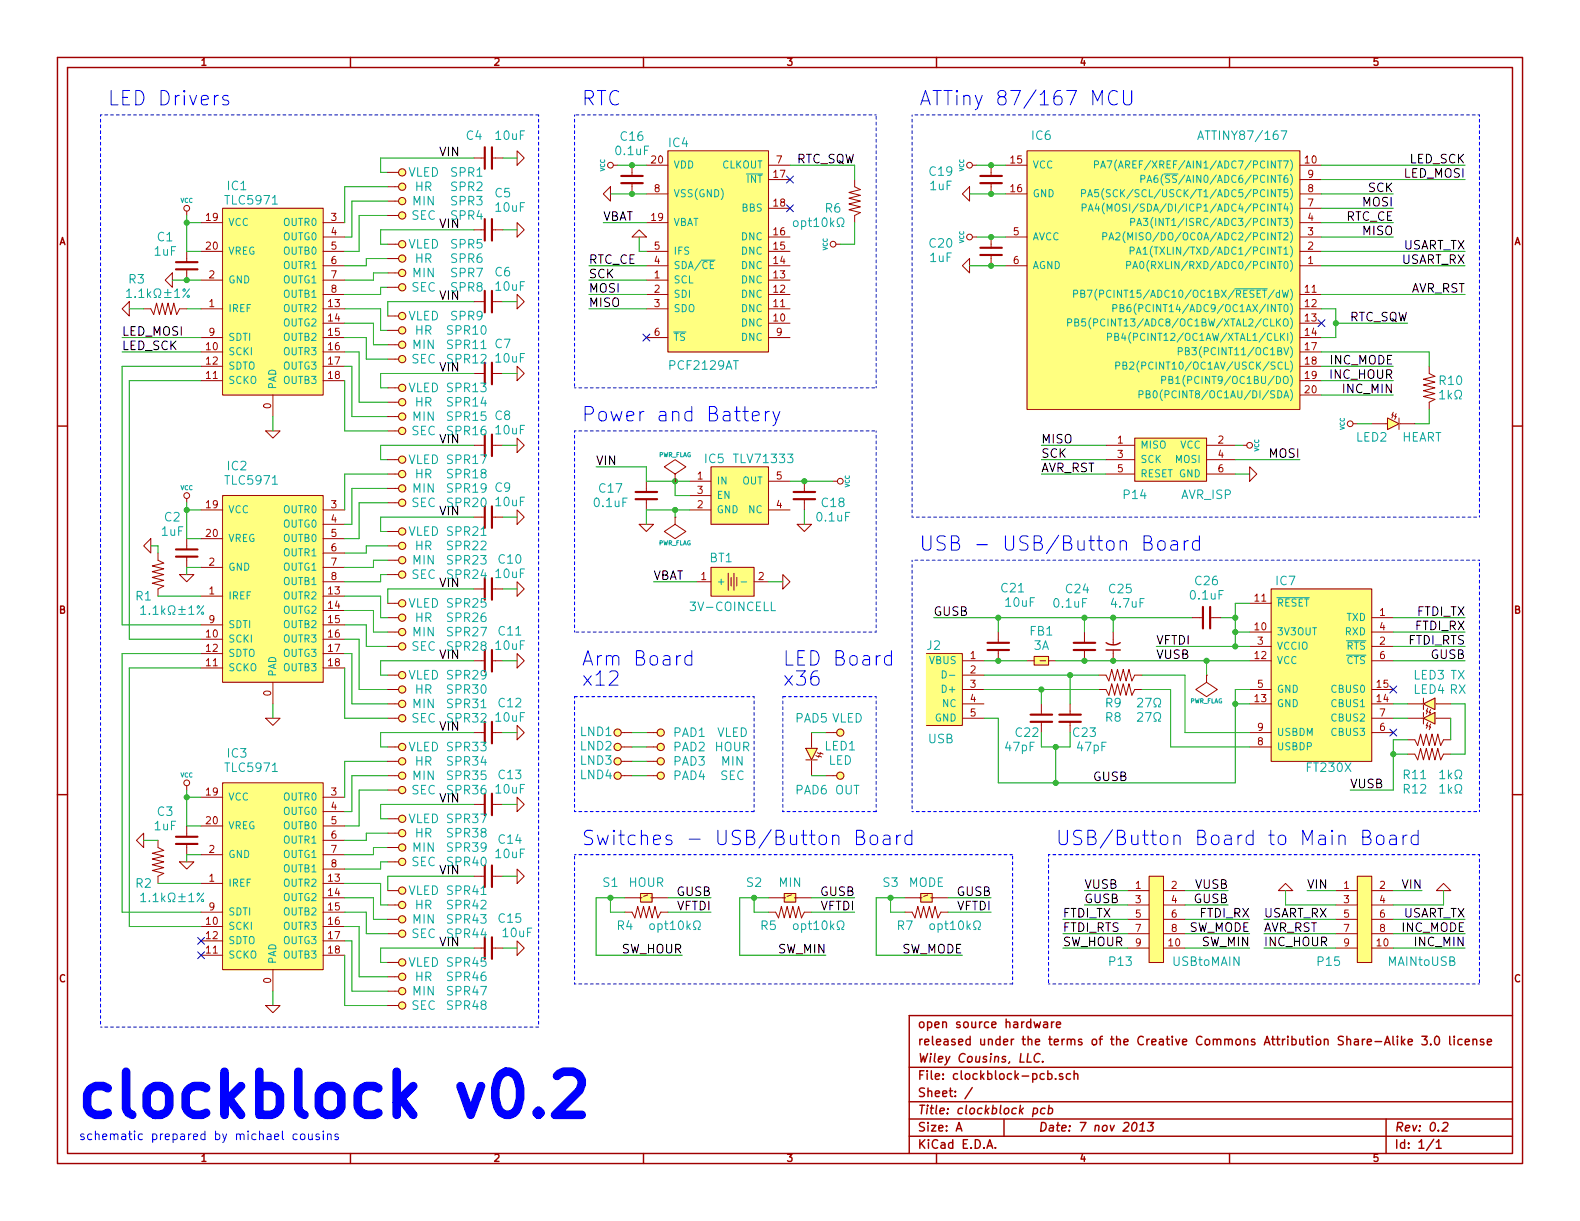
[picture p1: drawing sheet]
<svg xmlns="http://www.w3.org/2000/svg" width="279mm" height="216mm" viewBox="0 0 279 216" stroke-linecap="round" stroke-linejoin="round" font-family="sans-serif">
<defs><g id="words">
<text font-size="10.6" fill="#00f" x="14" y="197.9">clockblock v0.2</text>
<g font-size="3.5" fill="#00f">
<text x="19" y="18.8">LED Drivers</text>
<text x="102.9" y="18.8">RTC</text>
<text x="162.6" y="18.8">ATTiny 87/167 MCU</text>
<text x="102.9" y="74.7">Power and Battery</text>
<text x="162.6" y="97.5">USB - USB/Button Board</text>
<text x="102.9" y="117.9">Arm Board</text>
<text x="138.4" y="117.9">LED Board</text>
<text x="102.9" y="121.4">x12</text>
<text x="138.4" y="121.4">x36</text>
<text x="102.9" y="149.6">Switches - USB/Button Board</text>
<text x="186.7" y="149.6">USB/Button Board to Main Board</text>
</g>
<g font-size="2.1">
<text x="77.7" y="27.7">VIN</text>
<text x="140.5" y="29">RTC_SQW</text>
<text x="249.2" y="29">LED_SCK</text>
<text x="241.9" y="34">SCK</text>
<text x="248.2" y="31.5">LED_MOSI</text>
<text x="77.7" y="40.4">VIN</text>
<text x="106.7" y="39.1">VBAT</text>
<text x="237.9" y="39.1">RTC_CE</text>
<text x="240.9" y="41.7">MISO</text>
<text x="240.9" y="36.6">MOSI</text>
<text x="104.1" y="46.7">RTC_CE</text>
<text x="247.6" y="46.7">USART_RX</text>
<text x="247.9" y="44.2">USART_TX</text>
<text x="77.7" y="53.1">VIN</text>
<text x="104.1" y="51.8">MOSI</text>
<text x="104.1" y="49.3">SCK</text>
<text x="249.2" y="51.8">AVR_RST</text>
<text x="21.6" y="59.4">LED_MOSI</text>
<text x="104.1" y="54.4">MISO</text>
<text x="238.3" y="56.9">RTC_SQW</text>
<text x="21.6" y="62">LED_SCK</text>
<text x="77.7" y="65.8">VIN</text>
<text x="235.2" y="64.5">INC_MODE</text>
<text x="235.3" y="67.1">INC_HOUR</text>
<text x="237.6" y="69.6">INC_MIN</text>
<text x="77.7" y="78.5">VIN</text>
<text x="105.4" y="82.3">VIN</text>
<text x="184.1" y="78.5">MISO</text>
<text x="184.1" y="81">SCK</text>
<text x="184.1" y="83.6">AVR_RST</text>
<text x="224.4" y="81">MOSI</text>
<text x="77.7" y="91.2">VIN</text>
<text x="77.7" y="103.9">VIN</text>
<text x="115.6" y="102.6">VBAT</text>
<text x="165.1" y="109">GUSB</text>
<text x="250.2" y="111.5">FTDI_RX</text>
<text x="250.5" y="109">FTDI_TX</text>
<text x="77.7" y="116.6">VIN</text>
<text x="204.5" y="116.6">VUSB</text>
<text x="204.5" y="114">VFTDI</text>
<text x="248.9" y="114">FTDI_RTS</text>
<text x="253" y="116.6">GUSB</text>
<text x="77.7" y="129.3">VIN</text>
<text x="77.7" y="142">VIN</text>
<text x="193.3" y="138.2">GUSB</text>
<text x="238.8" y="139.4">VUSB</text>
<text x="77.7" y="154.7">VIN</text>
<text x="119.6" y="161">VFTDI</text>
<text x="119.6" y="158.5">GUSB</text>
<text x="145" y="161">VFTDI</text>
<text x="145" y="158.5">GUSB</text>
<text x="169.1" y="161">VFTDI</text>
<text x="169.1" y="158.5">GUSB</text>
<text x="191.8" y="157.2">VUSB</text>
<text x="191.8" y="159.8">GUSB</text>
<text x="211" y="159.8">GUSB</text>
<text x="211.3" y="157.2">VUSB</text>
<text x="231.1" y="157.2">VIN</text>
<text x="247.9" y="157.2">VIN</text>
<text x="77.7" y="167.4">VIN</text>
<text x="188" y="162.3">FTDI_TX</text>
<text x="188" y="164.8">FTDI_RTS</text>
<text x="188" y="167.4">SW_HOUR</text>
<text x="210" y="164.8">SW_MODE</text>
<text x="212.1" y="162.3">FTDI_RX</text>
<text x="212.5" y="167.4">SW_MIN</text>
<text x="223.5" y="162.3">USART_RX</text>
<text x="223.5" y="164.8">AVR_RST</text>
<text x="223.5" y="167.4">INC_HOUR</text>
<text x="247.9" y="164.8">INC_MODE</text>
<text x="247.9" y="162.3">USART_TX</text>
<text x="250.3" y="167.4">INC_MIN</text>
<text x="109.8" y="168.7">SW_HOUR</text>
<text x="137.6" y="168.7">SW_MIN</text>
<text x="159.2" y="168.7">SW_MODE</text>
</g>
<g font-size="2.1" fill="#00a0a0">
<text x="82.5" y="24.8">C4</text>
<text x="87.7" y="24.8">10uF</text>
<text x="109" y="27.5">0.1uF</text>
<text x="109.8" y="25">C16</text>
<text x="118.3" y="26.1">IC4</text>
<text x="182.5" y="24.8">IC6</text>
<text x="212.6" y="24.8">ATTINY87/167</text>
<text x="40.3" y="33.7">IC1</text>
<text x="72.1" y="31.3">VLED</text>
<text x="73.4" y="33.9">HR</text>
<text x="79.8" y="31.3">SPR1</text>
<text x="79.8" y="33.9">SPR2</text>
<text x="87.6" y="35">C5</text>
<text x="164.4" y="31.2">C19</text>
<text x="164.5" y="33.7">1uF</text>
<text x="40" y="36.2">TLC5971</text>
<text x="72.7" y="38.9">SEC</text>
<text x="73" y="36.4">MIN</text>
<text x="79.8" y="36.4">SPR3</text>
<text x="79.8" y="38.9">SPR4</text>
<text x="87.7" y="37.5">10uF</text>
<text x="141.4" y="40.2">opt10k</text>
<text x="145.9" y="37.7">R6</text>
<text x="27.3" y="45.3">1uF</text>
<text x="27.8" y="42.7">C1</text>
<text x="72.1" y="44">VLED</text>
<text x="73.4" y="46.6">HR</text>
<text x="79.8" y="44">SPR5</text>
<text x="79.8" y="46.6">SPR6</text>
<text x="164.4" y="43.9">C20</text>
<text x="164.5" y="46.4">1uF</text>
<text x="22.8" y="50.2">R3</text>
<text x="23.7" y="52.8">1.1k±1%</text>
<text x="72.7" y="51.6">SEC</text>
<text x="73" y="49.1">MIN</text>
<text x="79.8" y="49.1">SPR7</text>
<text x="79.8" y="51.6">SPR8</text>
<text x="87.6" y="48.9">C6</text>
<text x="87.7" y="51.5">10uF</text>
<text x="72.1" y="56.7">VLED</text>
<text x="73.4" y="59.3">HR</text>
<text x="79.2" y="59.3">SPR10</text>
<text x="79.8" y="56.7">SPR9</text>
<text x="72.7" y="64.3">SEC</text>
<text x="73" y="61.8">MIN</text>
<text x="79.2" y="61.8">SPR11</text>
<text x="79.2" y="64.3">SPR12</text>
<text x="87.6" y="61.6">C7</text>
<text x="87.7" y="64.2">10uF</text>
<text x="118.5" y="65.5">PCF2129AT</text>
<text x="72.1" y="69.4">VLED</text>
<text x="73.4" y="72">HR</text>
<text x="79.2" y="69.4">SPR13</text>
<text x="79.2" y="72">SPR14</text>
<text x="254.6" y="68.1">R10</text>
<text x="255.3" y="70.7">1k</text>
<text x="72.7" y="77">SEC</text>
<text x="73" y="74.5">MIN</text>
<text x="79.2" y="74.5">SPR15</text>
<text x="79.2" y="77">SPR16</text>
<text x="87.6" y="74.3">C8</text>
<text x="87.7" y="76.9">10uF</text>
<text x="40.3" y="83.2">IC2</text>
<text x="72.1" y="82.1">VLED</text>
<text x="79.2" y="82.1">SPR17</text>
<text x="124.7" y="82">IC5</text>
<text x="130" y="82">TLV71333</text>
<text x="239.9" y="78.2">LED2</text>
<text x="247.8" y="78.2">HEART</text>
<text x="40" y="85.8">TLC5971</text>
<text x="72.7" y="89.7">SEC</text>
<text x="73" y="87.2">MIN</text>
<text x="73.4" y="84.7">HR</text>
<text x="79.2" y="84.7">SPR18</text>
<text x="79.2" y="87.2">SPR19</text>
<text x="79.2" y="89.7">SPR20</text>
<text x="87.6" y="87">C9</text>
<text x="87.7" y="89.6">10uF</text>
<text x="105.2" y="89.7">0.1uF</text>
<text x="106" y="87.2">C17</text>
<text x="145.4" y="89.7">C18</text>
<text x="198.8" y="88.3">P14</text>
<text x="208.8" y="88.3">AVR_ISP</text>
<text x="28.6" y="94.8">1uF</text>
<text x="29.1" y="92.3">C2</text>
<text x="72.1" y="94.8">VLED</text>
<text x="79.2" y="94.8">SPR21</text>
<text x="144.6" y="92.3">0.1uF</text>
<text x="73" y="99.9">MIN</text>
<text x="73.4" y="97.4">HR</text>
<text x="79.2" y="97.4">SPR22</text>
<text x="79.2" y="99.9">SPR23</text>
<text x="88.2" y="99.7">C10</text>
<text x="125.5" y="99.5">BT1</text>
<text x="24" y="106.2">R1</text>
<text x="72.1" y="107.5">VLED</text>
<text x="72.7" y="102.4">SEC</text>
<text x="79.2" y="102.4">SPR24</text>
<text x="79.2" y="107.5">SPR25</text>
<text x="87.7" y="102.3">10uF</text>
<text x="177.1" y="104.8">C21</text>
<text x="177.9" y="107.4">10uF</text>
<text x="186.5" y="107.5">0.1uF</text>
<text x="188.6" y="105">C24</text>
<text x="196.2" y="105">C25</text>
<text x="196.6" y="107.5">4.7uF</text>
<text x="210.6" y="106.1">0.1uF</text>
<text x="211.4" y="103.6">C26</text>
<text x="225.7" y="103.6">IC7</text>
<text x="26.2" y="108.8">1.1k±1%</text>
<text x="73" y="112.6">MIN</text>
<text x="73.4" y="110.1">HR</text>
<text x="79.2" y="110.1">SPR26</text>
<text x="79.2" y="112.6">SPR27</text>
<text x="88.2" y="112.4">C11</text>
<text x="122.5" y="108.1">3V-COINCELL</text>
<text x="182.1" y="112.4">FB1</text>
<text x="72.7" y="115.1">SEC</text>
<text x="79.2" y="115.1">SPR28</text>
<text x="87.7" y="115">10uF</text>
<text x="163.9" y="115">J2</text>
<text x="182.8" y="115">3A</text>
<text x="72.1" y="120.2">VLED</text>
<text x="73" y="125.3">MIN</text>
<text x="73.4" y="122.8">HR</text>
<text x="79.2" y="120.2">SPR29</text>
<text x="79.2" y="122.8">SPR30</text>
<text x="79.2" y="125.3">SPR31</text>
<text x="88.2" y="125.1">C12</text>
<text x="195.5" y="125.1">R9</text>
<text x="250" y="120.2">LED3 TX</text>
<text x="250" y="122.8">LED4 RX</text>
<text x="72.7" y="127.8">SEC</text>
<text x="79.2" y="127.8">SPR32</text>
<text x="87.7" y="127.7">10uF</text>
<text x="102.6" y="130.2">LND1</text>
<text x="119.1" y="130.4">PAD1</text>
<text x="126.7" y="130.4">VLED</text>
<text x="140.7" y="127.8">PAD5 VLED</text>
<text x="164.1" y="131.5">USB</text>
<text x="179.7" y="130.4">C22</text>
<text x="189.8" y="130.4">C23</text>
<text x="195.5" y="127.7">R8</text>
<text x="40" y="136.6">TLC5971</text>
<text x="40.3" y="134">IC3</text>
<text x="72.1" y="132.9">VLED</text>
<text x="73" y="138">MIN</text>
<text x="73.4" y="135.5">HR</text>
<text x="79.2" y="132.9">SPR33</text>
<text x="79.2" y="135.5">SPR34</text>
<text x="79.2" y="138">SPR35</text>
<text x="88.2" y="137.8">C13</text>
<text x="102.6" y="132.8">LND2</text>
<text x="102.6" y="135.3">LND3</text>
<text x="102.6" y="137.8">LND4</text>
<text x="119.1" y="132.9">PAD2</text>
<text x="119.1" y="135.5">PAD3</text>
<text x="119.1" y="138">PAD4</text>
<text x="126.4" y="132.9">HOUR</text>
<text x="127.3" y="138">SEC</text>
<text x="127.6" y="135.5">MIN</text>
<text x="145.9" y="132.8">LED1</text>
<text x="146.5" y="135.3">LED</text>
<text x="177.9" y="132.9">47pF</text>
<text x="190.6" y="132.9">47pF</text>
<text x="231.2" y="136.6">FT230X</text>
<text x="248.3" y="137.8">R11</text>
<text x="255.4" y="137.8">1k</text>
<text x="72.7" y="140.5">SEC</text>
<text x="79.2" y="140.5">SPR36</text>
<text x="87.7" y="140.4">10uF</text>
<text x="140.7" y="140.5">PAD6 OUT</text>
<text x="248.3" y="140.4">R12</text>
<text x="255.4" y="140.4">1k</text>
<text x="27.3" y="146.9">1uF</text>
<text x="27.8" y="144.3">C3</text>
<text x="72.1" y="145.6">VLED</text>
<text x="73.4" y="148.2">HR</text>
<text x="79.2" y="145.6">SPR37</text>
<text x="79.2" y="148.2">SPR38</text>
<text x="88.2" y="149.3">C14</text>
<text x="72.7" y="153.2">SEC</text>
<text x="73" y="150.7">MIN</text>
<text x="79.2" y="150.7">SPR39</text>
<text x="79.2" y="153.2">SPR40</text>
<text x="87.7" y="151.8">10uF</text>
<text x="24" y="157">R2</text>
<text x="26.2" y="159.6">1.1k±1%</text>
<text x="72.1" y="158.3">VLED</text>
<text x="73.4" y="160.9">HR</text>
<text x="79.2" y="158.3">SPR41</text>
<text x="79.2" y="160.9">SPR42</text>
<text x="106.7" y="156.9">S1</text>
<text x="111.2" y="156.9">HOUR</text>
<text x="132.1" y="156.9">S2</text>
<text x="137.8" y="156.9">MIN</text>
<text x="156.2" y="156.9">S3</text>
<text x="160.7" y="156.9">MODE</text>
<text x="72.7" y="165.9">SEC</text>
<text x="73" y="163.4">MIN</text>
<text x="79.2" y="163.4">SPR43</text>
<text x="79.2" y="165.9">SPR44</text>
<text x="88.2" y="163.2">C15</text>
<text x="89" y="165.8">10uF</text>
<text x="109.1" y="164.5">R4</text>
<text x="116" y="164.5">opt10k</text>
<text x="134.5" y="164.5">R5</text>
<text x="141.4" y="164.5">opt10k</text>
<text x="158.7" y="164.5">R7</text>
<text x="165.5" y="164.5">opt10k</text>
<text x="72.1" y="171">VLED</text>
<text x="73.4" y="173.6">HR</text>
<text x="79.2" y="171">SPR45</text>
<text x="79.2" y="173.6">SPR46</text>
<text x="196.2" y="170.9">P13</text>
<text x="207.4" y="170.9">USBtoMAIN</text>
<text x="233.1" y="170.9">P15</text>
<text x="245.5" y="170.9">MAINtoUSB</text>
<text x="72.7" y="178.6">SEC</text>
<text x="73" y="176.1">MIN</text>
<text x="79.2" y="176.1">SPR47</text>
<text x="79.2" y="178.6">SPR48</text>
</g>
<g font-size="2.1" fill="#a00000">
<text x="162.3" y="184.9">released under the terms of the Creative Commons Attribution Share-Alike 3.0 license</text>
<text x="162.3" y="181.9">open source hardware</text>
<text x="162.3" y="191">File: clockblock-pcb.sch</text>
<text x="162.3" y="188">Wiley Cousins, LLC.</text>
<text x="162.3" y="197.1">Title: clockblock pcb</text>
<text x="162.3" y="194.1">Sheet: /</text>
<text x="162.3" y="203.2">KiCad E.D.A.</text>
<text x="162.3" y="200.2">Size: A</text>
<text x="183.6" y="200.2">Date: 7 nov 2013</text>
<text x="246.6" y="200.2">Rev: 0.2</text>
<text x="246.6" y="203.2">Id: 1/1</text>
</g>
<text font-size="2.1" fill="#00f" x="14" y="201.7">schematic prepared by michael cousins</text>
<g font-size="1.8" fill="#a00000">
<text x="35.6" y="11.7">1</text>
<text x="87.4" y="11.7">2</text>
<text x="139.2" y="11.7">3</text>
<text x="191" y="11.7">4</text>
<text x="242.8" y="11.7">5</text>
<text x="115.2" y="29">20</text>
<text x="137.3" y="29">7</text>
<text x="178.7" y="29">15</text>
<text x="230.8" y="29">10</text>
<text x="115.7" y="34">8</text>
<text x="136.8" y="31.5">17</text>
<text x="178.7" y="34">16</text>
<text x="231.3" y="34">8</text>
<text x="231.3" y="31.5">9</text>
<text x="36.5" y="39.1">19</text>
<text x="58.6" y="39.1">3</text>
<text x="58.6" y="41.7">4</text>
<text x="115.2" y="39.1">19</text>
<text x="136.8" y="41.7">16</text>
<text x="136.8" y="36.6">18</text>
<text x="179.2" y="41.7">5</text>
<text x="231.3" y="41.7">3</text>
<text x="231.3" y="39.1">4</text>
<text x="231.3" y="36.6">7</text>
<text x="10.4" y="43.4">A</text>
<text x="36.5" y="44.2">20</text>
<text x="58.6" y="44.2">5</text>
<text x="58.6" y="46.7">6</text>
<text x="115.7" y="46.7">4</text>
<text x="115.7" y="44.2">5</text>
<text x="136.8" y="46.7">14</text>
<text x="136.8" y="44.2">15</text>
<text x="179.2" y="46.7">6</text>
<text x="231.3" y="46.7">1</text>
<text x="231.3" y="44.2">2</text>
<text x="267.7" y="43.4">A</text>
<text x="37" y="49.3">2</text>
<text x="58.6" y="49.3">7</text>
<text x="58.6" y="51.8">8</text>
<text x="115.7" y="49.3">1</text>
<text x="115.7" y="51.8">2</text>
<text x="136.8" y="51.8">12</text>
<text x="136.8" y="49.3">13</text>
<text x="230.8" y="51.8">11</text>
<text x="37" y="54.4">1</text>
<text x="37" y="59.4">9</text>
<text x="58.1" y="54.4">13</text>
<text x="58.1" y="56.9">14</text>
<text x="58.1" y="59.4">15</text>
<text x="115.7" y="54.4">3</text>
<text x="115.7" y="59.4">6</text>
<text x="136.8" y="56.9">10</text>
<text x="136.8" y="54.4">11</text>
<text x="137.3" y="59.4">9</text>
<text x="230.8" y="54.4">12</text>
<text x="230.8" y="56.9">13</text>
<text x="230.8" y="59.4">14</text>
<text x="36.5" y="62">10</text>
<text x="36.5" y="64.5">12</text>
<text x="58.1" y="62">16</text>
<text x="58.1" y="64.5">17</text>
<text x="230.8" y="62">17</text>
<text x="230.8" y="64.5">18</text>
<text x="36.5" y="67.1">11</text>
<text x="58.1" y="67.1">18</text>
<text x="230.8" y="69.6">20</text>
<text x="230.8" y="67.1">19</text>
<text x="48" y="72.2" transform="rotate(-90 48 72.2)">0</text>
<text x="197.6" y="78.5">1</text>
<text x="197.6" y="81">3</text>
<text x="197.6" y="83.6">5</text>
<text x="215.4" y="78.5">2</text>
<text x="215.4" y="81">4</text>
<text x="215.4" y="83.6">6</text>
<text x="36.5" y="89.9">19</text>
<text x="58.6" y="89.9">3</text>
<text x="123.3" y="84.8">1</text>
<text x="123.3" y="89.9">2</text>
<text x="123.3" y="87.4">3</text>
<text x="137.3" y="89.9">4</text>
<text x="137.3" y="84.8">5</text>
<text x="36.5" y="95">20</text>
<text x="58.6" y="92.5">4</text>
<text x="58.6" y="95">5</text>
<text x="37" y="100.1">2</text>
<text x="58.6" y="97.5">6</text>
<text x="58.6" y="100.1">7</text>
<text x="37" y="105.2">1</text>
<text x="58.1" y="105.2">13</text>
<text x="58.1" y="107.7">14</text>
<text x="58.6" y="102.6">8</text>
<text x="124" y="102.6">1</text>
<text x="134.1" y="102.6">2</text>
<text x="221.9" y="106.4">11</text>
<text x="10.4" y="108.6">B</text>
<text x="36.5" y="112.8">10</text>
<text x="37" y="110.2">9</text>
<text x="58.1" y="110.2">15</text>
<text x="58.1" y="112.8">16</text>
<text x="221.9" y="111.5">10</text>
<text x="244" y="109">1</text>
<text x="244" y="111.5">4</text>
<text x="267.7" y="108.6">B</text>
<text x="36.5" y="117.9">11</text>
<text x="36.5" y="115.3">12</text>
<text x="58.1" y="115.3">17</text>
<text x="58.1" y="117.9">18</text>
<text x="171.6" y="116.6">1</text>
<text x="171.6" y="119.1">2</text>
<text x="221.9" y="116.6">12</text>
<text x="222.4" y="114">3</text>
<text x="244" y="114">2</text>
<text x="244" y="116.6">6</text>
<text x="48" y="123" transform="rotate(-90 48 123)">0</text>
<text x="171.6" y="121.7">3</text>
<text x="171.6" y="124.2">4</text>
<text x="221.9" y="124.2">13</text>
<text x="222.4" y="121.7">5</text>
<text x="243.5" y="124.2">14</text>
<text x="243.5" y="121.7">15</text>
<text x="171.6" y="126.7">5</text>
<text x="222.4" y="131.8">8</text>
<text x="222.4" y="129.3">9</text>
<text x="244" y="129.3">6</text>
<text x="244" y="126.7">7</text>
<text x="36.5" y="140.7">19</text>
<text x="58.6" y="140.7">3</text>
<text x="58.6" y="143.3">4</text>
<text x="36.5" y="145.8">20</text>
<text x="58.6" y="145.8">5</text>
<text x="58.6" y="148.3">6</text>
<text x="37" y="156">1</text>
<text x="37" y="150.9">2</text>
<text x="58.1" y="156">13</text>
<text x="58.6" y="150.9">7</text>
<text x="58.6" y="153.4">8</text>
<text x="37" y="161">9</text>
<text x="58.1" y="158.5">14</text>
<text x="58.1" y="161">15</text>
<text x="200.8" y="157.2">1</text>
<text x="200.8" y="159.8">3</text>
<text x="207.2" y="157.2">2</text>
<text x="207.2" y="159.8">4</text>
<text x="237.6" y="157.2">1</text>
<text x="237.6" y="159.8">3</text>
<text x="244" y="157.2">2</text>
<text x="244" y="159.8">4</text>
<text x="36.5" y="163.6">10</text>
<text x="36.5" y="166.1">12</text>
<text x="58.1" y="163.6">16</text>
<text x="58.1" y="166.1">17</text>
<text x="200.8" y="162.3">5</text>
<text x="200.8" y="164.8">7</text>
<text x="200.8" y="167.4">9</text>
<text x="206.7" y="167.4">10</text>
<text x="207.2" y="162.3">6</text>
<text x="207.2" y="164.8">8</text>
<text x="237.6" y="162.3">5</text>
<text x="237.6" y="164.8">7</text>
<text x="237.6" y="167.4">9</text>
<text x="243.5" y="167.4">10</text>
<text x="244" y="162.3">6</text>
<text x="244" y="164.8">8</text>
<text x="10.4" y="173.7">C</text>
<text x="36.5" y="168.7">11</text>
<text x="48" y="173.8" transform="rotate(-90 48 173.8)">0</text>
<text x="58.1" y="168.7">18</text>
<text x="267.7" y="173.7">C</text>
<text x="35.6" y="205.5">1</text>
<text x="87.4" y="205.5">2</text>
<text x="139.2" y="205.5">3</text>
<text x="191" y="205.5">4</text>
<text x="242.8" y="205.5">5</text>
</g>
<g font-size="1.8" fill="#00a0a0">
<text x="119.1" y="29.8">VDD</text>
<text x="127.5" y="29.8">CLKOUT</text>
<text x="182.6" y="29.8">VCC</text>
<text x="197.6" y="29.8">PA7(AREF/XREF/AIN1/ADC7/PCINT7)</text>
<text x="119.1" y="34.9">VSS(GND)</text>
<text x="132" y="32.4">INT</text>
<text x="182.6" y="34.9">GND</text>
<text x="196.3" y="34.9">PA5(SCK/SCL/USCK/T1/ADC5/PCINT5)</text>
<text x="205.3" y="32.4">PA6(SS/AIN0/ADC6/PCINT6)</text>
<text x="40.4" y="40">VCC</text>
<text x="50.1" y="40">OUTR0</text>
<text x="119.1" y="40">VBAT</text>
<text x="131.1" y="37.5">BBS</text>
<text x="196.7" y="37.5">PA4(MOSI/SDA/DI/ICP1/ADC4/PCINT4)</text>
<text x="203.6" y="40">PA3(INT1/ISRC/ADC3/PCINT3)</text>
<text x="40.4" y="45.1">VREG</text>
<text x="50" y="42.5">OUTG0</text>
<text x="50.1" y="45.1">OUTB0</text>
<text x="50.1" y="47.6">OUTR1</text>
<text x="119.1" y="47.6">SDA/CE</text>
<text x="119.1" y="45.1">IFS</text>
<text x="131" y="47.6">DNC</text>
<text x="131" y="45.1">DNC</text>
<text x="131" y="42.5">DNC</text>
<text x="182.6" y="42.5">AVCC</text>
<text x="182.6" y="47.6">AGND</text>
<text x="199.1" y="42.5">PA2(MISO/DO/OC0A/ADC2/PCINT2)</text>
<text x="202.6" y="47.6">PA0(RXLIN/RXD/ADC0/PCINT0)</text>
<text x="203" y="45.1">PA1(TXLIN/TXD/ADC1/PCINT1)</text>
<text x="40.4" y="50.2">GND</text>
<text x="50" y="50.2">OUTG1</text>
<text x="50.1" y="52.7">OUTB1</text>
<text x="119.1" y="50.2">SCL</text>
<text x="119.1" y="52.7">SDI</text>
<text x="131" y="52.7">DNC</text>
<text x="131" y="50.2">DNC</text>
<text x="194.5" y="52.7">PB7(PCINT15/ADC10/OC1BX/RESET/dW)</text>
<text x="40.4" y="55.2">IREF</text>
<text x="50" y="57.8">OUTG2</text>
<text x="50.1" y="55.2">OUTR2</text>
<text x="119.1" y="55.2">SDO</text>
<text x="131" y="57.8">DNC</text>
<text x="131" y="55.2">DNC</text>
<text x="193" y="57.8">PB5(PCINT13/ADC8/OC1BW/XTAL2/CLKO)</text>
<text x="200.7" y="55.2">PB6(PCINT14/ADC9/OC1AX/INT0)</text>
<text x="40.4" y="60.3">SDTI</text>
<text x="40.4" y="62.9">SCKI</text>
<text x="40.4" y="65.4">SDTO</text>
<text x="50" y="65.4">OUTG3</text>
<text x="50.1" y="60.3">OUTB2</text>
<text x="50.1" y="62.9">OUTR3</text>
<text x="119.1" y="60.3">TS</text>
<text x="131" y="60.3">DNC</text>
<text x="199.2" y="60.3">PB4(PCINT12/OC1AW/XTAL1/CLKI)</text>
<text x="200.8" y="65.4">PB2(PCINT10/OC1AV/USCK/SCL)</text>
<text x="210.4" y="62.9">PB3(PCINT11/OC1BV)</text>
<text x="40.4" y="67.9">SCKO</text>
<text x="48.9" y="68.8" transform="rotate(-90 48.9 68.8)">PAD</text>
<text x="50.1" y="67.9">OUTB3</text>
<text x="204.8" y="70.5">PB0(PCINT8/OC1AU/DI/SDA)</text>
<text x="208.1" y="67.9">PB1(PCINT9/OC1BU/DO)</text>
<text x="201.7" y="79.4">MISO</text>
<text x="201.7" y="81.9">SCK</text>
<text x="207.8" y="81.9">MOSI</text>
<text x="208.6" y="79.4">VCC</text>
<text x="126.7" y="85.7">IN</text>
<text x="126.7" y="88.3">EN</text>
<text x="131.1" y="85.7">OUT</text>
<text x="201.7" y="84.5">RESET GND</text>
<text x="40.4" y="95.9">VREG</text>
<text x="40.4" y="90.8">VCC</text>
<text x="50" y="93.3">OUTG0</text>
<text x="50.1" y="90.8">OUTR0</text>
<text x="50.1" y="95.9">OUTB0</text>
<text x="126.7" y="90.8">GND</text>
<text x="132.3" y="90.8">NC</text>
<text x="40.4" y="101">GND</text>
<text x="50" y="101">OUTG1</text>
<text x="50.1" y="98.4">OUTR1</text>
<text x="40.4" y="106">IREF</text>
<text x="50.1" y="103.5">OUTB1</text>
<text x="50.1" y="106">OUTR2</text>
<text x="126.7" y="103.5">+</text>
<text x="225.8" y="107.3">RESET</text>
<text x="40.4" y="111.1">SDTI</text>
<text x="40.4" y="113.7">SCKI</text>
<text x="50" y="108.6">OUTG2</text>
<text x="50.1" y="111.1">OUTB2</text>
<text x="50.1" y="113.7">OUTR3</text>
<text x="225.8" y="112.4">3V3OUT</text>
<text x="237.8" y="112.4">RXD</text>
<text x="238" y="109.9">TXD</text>
<text x="40.4" y="118.7">SCKO</text>
<text x="40.4" y="116.2">SDTO</text>
<text x="48.9" y="119.6" transform="rotate(-90 48.9 119.6)">PAD</text>
<text x="50" y="116.2">OUTG3</text>
<text x="50.1" y="118.7">OUTB3</text>
<text x="164.3" y="117.5">VBUS</text>
<text x="225.8" y="114.9">VCCIO</text>
<text x="225.8" y="117.5">VCC</text>
<text x="238" y="114.9">RTS</text>
<text x="238" y="117.5">CTS</text>
<text x="166.6" y="125.1">NC</text>
<text x="166.9" y="122.6">D+</text>
<text x="225.8" y="122.6">GND</text>
<text x="225.8" y="125.1">GND</text>
<text x="235.6" y="125.1">CBUS1</text>
<text x="235.6" y="122.6">CBUS0</text>
<text x="165.2" y="127.6">GND</text>
<text x="225.8" y="130.2">USBDM</text>
<text x="235.6" y="130.2">CBUS3</text>
<text x="235.6" y="127.6">CBUS2</text>
<text x="225.8" y="132.7">USBDP</text>
<text x="40.4" y="141.6">VCC</text>
<text x="50.1" y="141.6">OUTR0</text>
<text x="40.4" y="146.7">VREG</text>
<text x="50" y="144.1">OUTG0</text>
<text x="50.1" y="146.7">OUTB0</text>
<text x="50.1" y="149.2">OUTR1</text>
<text x="40.4" y="151.8">GND</text>
<text x="50" y="151.8">OUTG1</text>
<text x="50.1" y="154.3">OUTB1</text>
<text x="40.4" y="156.8">IREF</text>
<text x="40.4" y="161.9">SDTI</text>
<text x="50" y="159.4">OUTG2</text>
<text x="50.1" y="156.8">OUTR2</text>
<text x="50.1" y="161.9">OUTB2</text>
<text x="40.4" y="164.5">SCKI</text>
<text x="40.4" y="167">SDTO</text>
<text x="50" y="167">OUTG3</text>
<text x="50.1" y="164.5">OUTR3</text>
<text x="40.4" y="169.5">SCKO</text>
<text x="48.9" y="170.4" transform="rotate(-90 48.9 170.4)">PAD</text>
<text x="50.1" y="169.5">OUTB3</text>
</g>
<g font-size="1.1" fill="#00a0a0">
<text x="31.9" y="35.9">VCC</text>
<text x="107" y="30.3" transform="rotate(-90 107 30.3)">VCC</text>
<text x="170.5" y="30.3" transform="rotate(-90 170.5 30.3)">VCC</text>
<text x="146.4" y="44.3" transform="rotate(-90 146.4 44.3)">VCC</text>
<text x="170.5" y="43" transform="rotate(-90 170.5 43)">VCC</text>
<text x="237.8" y="76" transform="rotate(-90 237.8 76)">VCC</text>
<text x="116.4" y="80.8">PWR_FLAG</text>
<text x="222.7" y="79.9" transform="rotate(-90 222.7 79.9)">VCC</text>
<text x="31.9" y="86.7">VCC</text>
<text x="150.3" y="86.2" transform="rotate(-90 150.3 86.2)">VCC</text>
<text x="116.4" y="96.4">PWR_FLAG</text>
<text x="210.4" y="124.4">PWR_FLAG</text>
<text x="31.9" y="137.5">VCC</text>
</g>
</g></defs>
<g fill="none" stroke="#a00000" stroke-width=".25">
<path d="M10.2 10.2h259v195.5h-259zM11.9 11.9h255.6v192.1h-255.6zM62 10.2v1.7M113.8 10.2v1.7M165.6 10.2v1.7M217.4 10.2v1.7M10.2 75.3h1.7M267.5 75.3h1.7M195.6 114.9h2.5M195.6 113.6a2.22 2.22 0 0 0 2.5 0M10.2 140.5h1.7M267.5 140.5h1.7"/>
<path d="M267.5 179.6h-106.7v24.4M160.8 188.7h106.7M160.8 194.8h106.7M160.8 197.9h106.7M169.1 200l.5-1.5 .5 1.5M169.2 199.6h.8M171.9 192.3l-1.3 2M177.5 197.9v3M181.8 186.3l-.2 1.5h.7M182.8 196h.6l.1 .2-.1 .5-.3 .3-.4-.1M182.8 195.9l-.2 1.6M183.9 186.4a.73 .73 0 0 0-1 .4 .73 .73 0 0 0 .5 1l.3-.1"/>
<path d="M184.4 187.7v.1M184.6 180.8h.6v.9M184.8 196l-.1-.1a.52 .52 0 0 0-.7 .3v.6l.3 .2 .4-.1M185.2 181.1h-.5a.3 .3 0 0 0-.2 .3 .3 .3 0 0 0 .2 .3l.5-.1M185.3 189.9a.48 .48 0 0 1 .7 .1v.7l-.3 .2-.4-.1M185.4 196l.5-.1 .3 .3-.2 .6-.2 .2-.5-.1M185.5 195.4l-.2 1.6M186 180.7v1M186.4 180.7l-.3 .1-.1 .2M186.7 190.7v.2M186.8 181.2l.8-.1-.1-.3-.5-.1-.2 .2 .1 .7h.6M187.9 189.9l-.3-.1-.3 .3 .1 .2 .5 .1v.4h-.6"/>
<path d="M189.3 189.9a.48 .48 0 0 0-.7 .1v.7l.3 .2 .4-.1M189.9 190l.1-.1a.36 .36 0 0 1 .6 .2v.8M189.9 189.3v1.6M200.4 198.6l.3-.1a.88 .88 0 0 1-.3 1.5l-.2-.3a1.19 1.19 0 0 1 .2-1.1zM201.5 200h.9M201.6 198.9l.5-.4-.1 1.5M203.1 198.5h.9l-.6 .6h.4l.1 .3v.3l-.4 .3-.6-.1M243.2 184.2h1.1M244.8 184.8l.5-1.6 .5 1.6M245 184.3h.7M245.1 197.9v6.1M246.3 183.2v1.4l.3 .2"/>
<path d="M247.1 183.2v.2M247.1 183.7v1.1M247.9 183.2v1.6M248 184.2l.4 .6M248.4 183.7l-.5 .6M249 184.3l.8-.2-.1-.3-.4-.1-.3 .3 .1 .7h.6M251.4 183.2h1l-.5 .6 .4 .2v.6l-.2 .2-.7-.2M253 184.6v.2M253.8 183.4l.3-.2a.86 .86 0 0 1 .5 .8 .86 .86 0 0 1-.4 .8 .81 .81 0 0 1-.4-1.4zM255.2 198.6l.2-.1h.4l.3 .3-.2 .3-.9 .9h.9M256.4 183.2v1.4l.2 .2M257.1 183.2v.2"/>
<path d="M257.1 183.7v1.1M258.5 183.8a.48 .48 0 0 0-.6 .1v.7l.2 .2 .4-.1M259.1 184.3l.7-.2v-.3l-.5-.1-.2 .3 .1 .7h.6M260.5 183.9l.1-.1a.36 .36 0 0 1 .5 .2v.8M260.5 183.7v1.1M262.4 183.8l-.4-.1-.2 .3v.2l.6 .1v.4h-.6M263 184.3l.8-.2-.1-.3-.5-.1-.2 .3 .1 .7h.6M62 204v1.7M113.8 204v1.7M160.8 200.9h106.7M165.6 204v1.7M174.5 203l.5-1.5 .5 1.5"/>
<path d="M174.7 202.6h.7M176 202.9v.1M217.4 204v1.7M253.5 201.4l-1.3 2M254 202l.4-.5v1.5M254 203h.9"/>
</g>
<g fill="#ffff80" stroke="#ffff80" stroke-width=".25">
<path d="M200.7 77.5h12.7v7.6h-12.7z"/>
<path d="M39.4 138.4h17.7v33.1h-17.7z"/>
<path d="M245.4 73.9l2 1-2 1z"/>
<path d="M39.4 87.6h17.7v33.1h-17.7z"/>
<path d="M39.4 36.8h17.7v33.1h-17.7z"/>
<path d="M181.6 26.7h48.3v45.7h-48.3z"/>
<path d="M125.7 82.6h10.2v10.1h-10.2z"/>
<path d="M125.7 100.3h7.6v5.1h-7.6z"/>
<path d="M163.8 115.6h6.4v12.7h-6.4z"/>
<path d="M182.9 116.1h2.5v1.5h-2.5z"/>
<path d="M224.8 104.1h17.8v30.5h-17.8z"/>
<path d="M251.7 124.5l2-1.1v2.1z"/>
<path d="M251.7 127l2-1v2z"/>
<path d="M142.5 132.3h2l-1 2.1z"/>
<path d="M118.1 26.7h17.8v35.5h-17.8z"/>
<path d="M113.3 158h2v1.5h-2z"/>
<path d="M203.2 154.9h2.5v15.3h-2.5z"/>
<path d="M240 154.9h2.6v15.3h-2.6z"/>
<path d="M138.7 158h2v1.5h-2z"/>
<path d="M162.8 158h2v1.5h-2z"/>
<circle cx="148.6" cy="129.5" r=".63"/>
<circle cx="148.6" cy="137.2" r=".63"/>
<circle cx="116.8" cy="129.5" r=".63"/>
<circle cx="116.8" cy="132.1" r=".63"/>
<circle cx="116.8" cy="134.6" r=".63"/>
<circle cx="116.8" cy="137.2" r=".63"/>
<circle cx="71.1" cy="30.5" r=".63"/>
<circle cx="71.1" cy="33" r=".63"/>
<circle cx="71.1" cy="35.6" r=".63"/>
<circle cx="71.1" cy="38.1" r=".63"/>
<circle cx="71.1" cy="43.2" r=".63"/>
<circle cx="71.1" cy="45.7" r=".63"/>
<circle cx="71.1" cy="48.3" r=".63"/>
<circle cx="71.1" cy="50.8" r=".63"/>
<circle cx="71.1" cy="55.9" r=".63"/>
<circle cx="71.1" cy="58.4" r=".63"/>
<circle cx="71.1" cy="61" r=".63"/>
<circle cx="71.1" cy="63.5" r=".63"/>
<circle cx="71.1" cy="68.6" r=".63"/>
<circle cx="71.1" cy="71.1" r=".63"/>
<circle cx="71.1" cy="73.7" r=".63"/>
<circle cx="71.1" cy="76.2" r=".63"/>
<circle cx="71.1" cy="81.3" r=".63"/>
<circle cx="71.1" cy="83.8" r=".63"/>
<circle cx="71.1" cy="86.4" r=".63"/>
<circle cx="71.1" cy="88.9" r=".63"/>
<circle cx="71.1" cy="94" r=".63"/>
<circle cx="71.1" cy="96.5" r=".63"/>
<circle cx="71.1" cy="99.1" r=".63"/>
<circle cx="71.1" cy="101.6" r=".63"/>
<circle cx="71.1" cy="106.7" r=".63"/>
<circle cx="71.1" cy="109.2" r=".63"/>
<circle cx="71.1" cy="111.8" r=".63"/>
<circle cx="71.1" cy="114.3" r=".63"/>
<circle cx="71.1" cy="119.4" r=".63"/>
<circle cx="71.1" cy="121.9" r=".63"/>
<circle cx="71.1" cy="124.5" r=".63"/>
<circle cx="71.1" cy="127" r=".63"/>
<circle cx="71.1" cy="132.1" r=".63"/>
<circle cx="71.1" cy="134.6" r=".63"/>
<circle cx="71.1" cy="137.2" r=".63"/>
<circle cx="71.1" cy="139.7" r=".63"/>
<circle cx="71.1" cy="144.8" r=".63"/>
<circle cx="71.1" cy="147.3" r=".63"/>
<circle cx="71.1" cy="149.9" r=".63"/>
<circle cx="71.1" cy="152.4" r=".63"/>
<circle cx="71.1" cy="157.5" r=".63"/>
<circle cx="71.1" cy="160" r=".63"/>
<circle cx="71.1" cy="162.6" r=".63"/>
<circle cx="71.1" cy="165.1" r=".63"/>
<circle cx="71.1" cy="170.2" r=".63"/>
<circle cx="71.1" cy="172.7" r=".63"/>
<circle cx="71.1" cy="175.3" r=".63"/>
<circle cx="71.1" cy="177.8" r=".63"/>
<circle cx="109.2" cy="129.5" r=".63"/>
<circle cx="109.2" cy="132.1" r=".63"/>
<circle cx="109.2" cy="134.6" r=".63"/>
<circle cx="109.2" cy="137.2" r=".63"/>
</g>
<g fill="none" stroke="#a00000" stroke-width=".18">
<path d="M33 37.3v.8M35.6 39.4h3.8M39.4 36.8h17.7v33.1h-17.7zM57.1 39.4h3.9M68.6 30.5h1.9M68.6 33h1.9M68.6 35.6h1.9M68.6 38.1h1.9M83.8 27.9h1.9M87 27.9h1.9M91.4 39.4l1.3 1.2-1.3 1.3zM91.4 26.7l1.3 1.2-1.3 1.3z"/>
<path d="M106.7 34.3l1.2-1.3v2.6zM108.5 29.2h.7M111.8 29.2v1.9M111.8 32.4v1.9M114.3 39.4h3.8M114.3 34.3h3.8M114.3 29.2h3.8M118.1 26.7h17.8v35.5h-17.8zM135.9 36.8h3.8M135.9 31.8h3.8M135.9 29.2h3.8M151.1 31.8v1.2l1 .5-2 .5 2 .5-2 .6 2 .5-2 .5 2 .5-2 .5 2 .5-1 .5v1.3"/>
<path d="M170.2 34.3l1.2-1.3v2.6zM172 29.2h.7M175.3 29.2v1.9M175.3 32.4v1.9M177.8 34.3h3.8M177.8 29.2h3.8M181.6 26.7h48.3v45.7h-48.3zM229.9 39.4h3.8M229.9 36.8h3.8M229.9 34.3h3.8M229.9 31.8h3.8M229.9 29.2h3.8"/>
<path d="M21.6 54.6l1.3-1.3v2.6zM25.4 54.6h1.3l.5 1 .5-2 .5 2 .5-2 .5 2 .5-2 .5 2 .5-2 .5 2 .5-1h1.3M30.5 48.3v2.5l-1.3-1.3zM33 44.5v1.9M33 47.6v1.9M35.6 54.6h3.8M35.6 49.5h3.8M35.6 44.5h3.8M35.6 59.7h3.8M57.1 54.6h3.9M57.1 49.5h3.9M57.1 41.9h3.9"/>
<path d="M57.1 44.5h3.9M57.1 47h3.9M57.1 52.1h3.9M57.1 59.7h3.9M57.1 57.2h3.9M68.6 43.2h1.9M68.6 45.7h1.9M68.6 48.3h1.9M68.6 50.8h1.9M68.6 55.9h1.9M68.6 58.4h1.9M83.8 40.6h1.9"/>
<path d="M83.8 53.3h1.9M87 40.6h1.9M87 53.3h1.9M91.4 52.1l1.3 1.2-1.3 1.3zM111.8 41.9l1.2-1.3 1.3 1.3zM114.3 54.6h3.8M114.3 49.5h3.8M114.3 44.5h3.8M114.3 47h3.8M114.3 52.1h3.8M114.3 59.7h3.8M135.9 54.6h3.8"/>
<path d="M135.9 49.5h3.8M135.9 41.9h3.8M135.9 44.5h3.8M135.9 47h3.8M135.9 52.1h3.8M135.9 59.7h3.8M135.9 57.2h3.8M147.8 43.2h.8M171.4 45.7v2.6l-1.2-1.3zM172 41.9h.7M175.3 41.9v1.9M175.3 45.1v1.9"/>
<path d="M177.8 41.9h3.8M177.8 47h3.8M229.9 54.6h3.8M229.9 41.9h3.8M229.9 44.5h3.8M229.9 47h3.8M229.9 52.1h3.8M229.9 59.7h3.8M229.9 57.2h3.8M35.6 62.2h3.8M35.6 67.3h3.8M35.6 64.8h3.8"/>
<path d="M47 76.2h2.5l-1.2 1.3zM48.3 69.9v3.8M57.1 62.2h3.9M57.1 67.3h3.9M57.1 64.8h3.9M68.6 61h1.9M68.6 63.5h1.9M68.6 68.6h1.9M68.6 71.1h1.9M68.6 73.7h1.9M68.6 76.2h1.9M83.8 78.7h1.9"/>
<path d="M83.8 66h1.9M87 78.7h1.9M87 66h1.9M91.4 64.8l1.3 1.2-1.3 1.3zM91.4 77.5l1.3 1.2-1.3 1.3zM195.6 78.7h5.1M200.7 77.5h12.7v7.6h-12.7zM213.4 78.7h5M219.7 78.7h.8M229.9 62.2h3.8M229.9 67.3h3.8M229.9 64.8h3.8"/>
<path d="M229.9 69.9h3.8M239.3 74.9h.7M242.6 74.9h2.8M245.4 73.9l2 1-2 1zM246.4 72.9l-.3 .5h.3l-.3 .5M246.9 73.2l-.3 .5h.3l-.3 .5M247.4 74.9h2.8M247.4 73.9v2M252.7 64.8v1.2l1 .5-2 .6 2 .5-2 .5 2 .5-2 .5 2 .5-2 .5 2 .5-1 .5v1.3M25.4 96.5l1.3-1.2v2.5zM27.9 97.8v1.3l1.1 .5-2.1 .5 2.1 .5-2.1 .5 2.1 .5-2.1 .5 2.1 .5-2.1 .5 2.1 .5-1.1 .5v1.3M33 88.1v.8"/>
<path d="M33 95.3v1.9M33 98.4v1.9M35.6 90.2h3.8M35.6 95.3h3.8M39.4 87.6h17.7v33.1h-17.7zM57.1 90.2h3.9M57.1 92.7h3.9M57.1 95.3h3.9M57.1 97.8h3.9M68.6 81.3h1.9M68.6 83.8h1.9M68.6 86.4h1.9"/>
<path d="M68.6 88.9h1.9M68.6 94h1.9M68.6 96.5h1.9M68.6 99.1h1.9M83.8 91.4h1.9M87 91.4h1.9M91.4 90.2l1.3 1.2-1.3 1.3zM113 92.7h2.6l-1.3 1.3zM114.3 85.1v1.9M114.3 88.3v1.9M119.4 91.4h.1M119.4 91.4v1.3l1.9 1.3-1.9 1.3-1.9-1.3 1.9-1.3"/>
<path d="M119.4 85.1h.1M119.4 83.8l1.9-1.2-1.9-1.3-1.9 1.3 1.9 1.2v1.3M121.9 90.2h3.8M121.9 85.1h3.8M121.9 87.6h3.8M125.7 82.6h10.2v10.1h-10.2zM135.9 90.2h3.8M135.9 85.1h3.8M141 92.7h2.5l-1.3 1.3zM142.2 85.1v1.9M142.2 88.3v1.9M147.3 85.1h.8"/>
<path d="M195.6 81.3h5.1M195.6 83.8h5.1M213.4 81.3h5M213.4 83.8h5M221 82.6l1.2 1.2-1.2 1.3zM31.7 101.6h2.6l-1.3 1.3zM35.6 105.4h3.8M35.6 100.3h3.8M35.6 110.5h3.8M35.6 113h3.8M35.6 118.1h3.8M35.6 115.6h3.8"/>
<path d="M57.1 105.4h3.9M57.1 100.3h3.9M57.1 102.9h3.9M57.1 110.5h3.9M57.1 113h3.9M57.1 118.1h3.9M57.1 115.6h3.9M57.1 108h3.9M68.6 119.4h1.9M68.6 109.2h1.9M68.6 114.3h1.9M68.6 111.8h1.9"/>
<path d="M68.6 106.7h1.9M68.6 101.6h1.9M83.8 116.8h1.9M83.8 104.1h1.9M87 116.8h1.9M87 104.1h1.9M91.4 115.6l1.3 1.2-1.3 1.3zM91.4 102.9l1.3 1.2-1.3 1.3zM123.2 102.9h2.5M125.7 100.3h7.6v5.1h-7.6zM128.8 101.3v3.1M129.3 102.1v1.5"/>
<path d="M129.8 101.3v3.1M130.3 102.1v1.5M133.3 102.9h2.6M138.4 101.6l1.3 1.3-1.3 1.2zM163.8 115.6h6.4v12.7h-6.4M170.2 116.8h3.8M170.2 119.4h3.8M176.5 111.8v1.9M176.5 114.9v1.9M181.6 116.8h1.3M182.9 116.1h2.5v1.5h-2.5zM183.9 116.8h1"/>
<path d="M185.4 116.8h1.3M191.8 111.8v1.9M191.8 114.9v1.9M194.3 119.4h1.3l.5 1 .5-2 .5 2 .5-2 .5 2 .5-2 .5 2 .5-2 .6 2 .5-1h1.2M196.8 111.8v2.2M196.8 114.9v1.9M210.8 109.2h1.9M213.4 119.4h.1M213.4 119.4v1.3l1.9 1.2-1.9 1.3-1.9-1.3 1.9-1.2M214 109.2h1.9M221 116.8h3.8M221 114.3h3.8"/>
<path d="M221 111.8h3.8M221 106.7h3.8M224.8 104.1h17.8v30.5h-17.8zM242.6 116.8h3.8M242.6 109.2h3.8M242.6 114.3h3.8M242.6 111.8h3.8M33 138.9v.8M39.4 138.4h17.7v33.1h-17.7zM47 127h2.5l-1.2 1.3zM48.3 120.7v3.8M68.6 121.9h1.9"/>
<path d="M68.6 124.5h1.9M68.6 127h1.9M68.6 132.1h1.9M68.6 137.2h1.9M68.6 134.6h1.9M68.6 139.7h1.9M83.8 129.5h1.9M87 129.5h1.9M91.4 128.3l1.3 1.2-1.3 1.3zM109.9 129.5h1.9M109.9 132.1h1.9M109.9 137.2h1.9"/>
<path d="M109.9 134.6h1.9M114.3 129.5h1.9M114.3 132.1h1.9M114.3 137.2h1.9M114.3 134.6h1.9M142.5 132.3h2l-1 2.1zM142.5 134.4h2M143.5 129.5v2.8M143.5 134.4v2.8M144.3 133.6l.5 .3v-.3l.5 .3M144.5 133.1l.5 .3v-.3l.5 .3M146 129.5h2"/>
<path d="M146 137.2h2M170.2 121.9h3.8M170.2 124.5h3.8M170.2 127h3.8M184.1 124.5v1.9M184.1 127.6v.7M189.2 124.5v1.9M189.2 127.6v.7M194.3 121.9h1.3l.5 1 .5-2 .5 2 .5-2 .5 2 .5-2 .5 2 .5-2 .6 2 .5-1h1.2M221 129.5h3.8M221 121.9h3.8M221 124.5h3.8"/>
<path d="M221 132.1h3.8M242.6 129.5h3.8M242.6 121.9h3.8M242.6 124.5h3.8M242.6 127h3.8M248.9 130.8h1.3l.5 1 .5-2 .5 2 .5-2 .5 2 .5-2 .5 2 .6-2 .5 2 .5-1h1.2M248.9 133.4h1.3l.5 1 .5-2.1 .5 2.1 .5-2.1 .5 2.1 .5-2.1 .5 2.1 .6-2.1 .5 2.1 .5-1h1.2M248.9 124.5h2.8M248.9 127h2.8M251.7 124.5l2-1.1v2.1zM251.7 127l2-1v2zM251.7 123.4v2.1"/>
<path d="M251.7 126v2M252.5 125.2l-.3 .5h.3l-.3 .5M252.5 127.8l-.3 .5h.3l-.3 .5M253 125.5l-.3 .5h.3l-.3 .5M253 128l-.3 .5h.3l-.3 .5M253.7 124.5h2.8M253.7 127h2.8M24.1 148.6l1.3-1.3v2.6zM27.9 148.6v1.3l1.1 .5-2.1 .5 2.1 .5-2.1 .5 2.1 .5-2.1 .5 2.1 .5-2.1 .5 2.1 .5-1.1 .5v1.3M31.7 152.4h2.6l-1.3 1.3zM33 146.1v1.9M33 149.2v1.9"/>
<path d="M35.6 156.2h3.8M35.6 151.1h3.8M35.6 141h3.8M35.6 146.1h3.8M57.1 156.2h3.9M57.1 151.1h3.9M57.1 141h3.9M57.1 143.5h3.9M57.1 146.1h3.9M57.1 148.6h3.9M57.1 153.7h3.9M57.1 158.8h3.9"/>
<path d="M68.6 157.5h1.9M68.6 144.8h1.9M68.6 147.3h1.9M68.6 149.9h1.9M68.6 152.4h1.9M83.8 142.2h1.9M83.8 154.9h1.9M87 142.2h1.9M87 154.9h1.9M91.4 141l1.3 1.2-1.3 1.3zM91.4 153.7l1.3 1.2-1.3 1.3zM110.5 158.8h3"/>
<path d="M113.3 158h2v1.5h-2zM114.6 158.2l-.8 .3M115.1 158.8h3M135.9 158.8h3M138.7 158h2v1.5h-2zM140 158.2l-.8 .3M140.5 158.8h3M160 158.8h3.1M162.8 158h2v1.5h-2zM164.1 158.2l-.8 .3M164.6 158.8h3M199.4 157.5h3.8"/>
<path d="M203.2 154.9h2.5v15.3h-2.5zM205.7 157.5h3.8M226.1 157.5l1.2-1.3 1.3 1.3zM236.2 157.5h3.8M240 154.9h2.6v15.3h-2.6zM242.6 157.5h3.8M254 157.5l1.3-1.3 1.2 1.3zM35.6 161.3h3.8M35.6 163.8h3.8M35.6 168.9h3.8M35.6 166.4h3.8M47 177.8h2.5l-1.2 1.3z"/>
<path d="M48.3 171.5v3.8M57.1 161.3h3.9M57.1 163.8h3.9M57.1 168.9h3.9M57.1 166.4h3.9M68.6 160h1.9M68.6 162.6h1.9M68.6 165.1h1.9M68.6 170.2h1.9M68.6 172.7h1.9M68.6 175.3h1.9M68.6 177.8h1.9"/>
<path d="M83.8 167.6h1.9M87 167.6h1.9M91.4 166.4l1.3 1.2-1.3 1.3zM110.5 161.3h1.3l.5 1 .5-2 .5 2 .5-2 .5 2 .5-2 .5 2 .5-2 .5 2 .5-1h1.3M135.9 161.3h1.3l.5 1 .5-2 .5 2 .5-2 .5 2 .5-2 .5 2 .5-2 .5 2 .5-1h1.3M160 161.3h1.3l.5 1 .5-2 .5 2 .5-2 .5 2 .5-2 .5 2 .6-2 .5 2 .5-1h1.2M199.4 167.6h3.8M199.4 160h3.8M199.4 162.6h3.8M199.4 165.1h3.8M205.7 167.6h3.8M205.7 160h3.8"/>
<path d="M205.7 162.6h3.8M205.7 165.1h3.8M236.2 167.6h3.8M236.2 160h3.8M236.2 162.6h3.8M236.2 165.1h3.8M242.6 167.6h3.8M242.6 160h3.8M242.6 162.6h3.8M242.6 165.1h3.8"/>
<circle cx="33" cy="36.8" r=".51"/>
<circle cx="71.1" cy="30.5" r=".63"/>
<circle cx="71.1" cy="35.6" r=".63"/>
<circle cx="71.1" cy="38.1" r=".63"/>
<circle cx="71.1" cy="33" r=".63"/>
<circle cx="108" cy="29.2" r=".51"/>
<circle cx="171.5" cy="29.2" r=".51"/>
<circle cx="71.1" cy="55.9" r=".63"/>
<circle cx="71.1" cy="45.7" r=".63"/>
<circle cx="71.1" cy="48.3" r=".63"/>
<circle cx="71.1" cy="50.8" r=".63"/>
<circle cx="71.1" cy="43.2" r=".63"/>
<circle cx="71.1" cy="58.4" r=".63"/>
<circle cx="147.3" cy="43.2" r=".51"/>
<circle cx="171.5" cy="41.9" r=".51"/>
<circle cx="71.1" cy="76.2" r=".63"/>
<circle cx="71.1" cy="61" r=".63"/>
<circle cx="71.1" cy="63.5" r=".63"/>
<circle cx="71.1" cy="71.1" r=".63"/>
<circle cx="71.1" cy="73.7" r=".63"/>
<circle cx="71.1" cy="68.6" r=".63"/>
<circle cx="221" cy="78.7" r=".51"/>
<circle cx="238.8" cy="74.9" r=".51"/>
<circle cx="33" cy="87.6" r=".51"/>
<circle cx="71.1" cy="94" r=".63"/>
<circle cx="71.1" cy="96.5" r=".63"/>
<circle cx="71.1" cy="99.1" r=".63"/>
<circle cx="71.1" cy="81.3" r=".63"/>
<circle cx="71.1" cy="83.8" r=".63"/>
<circle cx="71.1" cy="86.4" r=".63"/>
<circle cx="71.1" cy="88.9" r=".63"/>
<circle cx="148.6" cy="85.1" r=".51"/>
<circle cx="71.1" cy="114.3" r=".63"/>
<circle cx="71.1" cy="109.2" r=".63"/>
<circle cx="71.1" cy="106.7" r=".63"/>
<circle cx="71.1" cy="101.6" r=".63"/>
<circle cx="71.1" cy="111.8" r=".63"/>
<circle cx="71.1" cy="119.4" r=".63"/>
<circle cx="33" cy="138.4" r=".51"/>
<circle cx="71.1" cy="132.1" r=".63"/>
<circle cx="71.1" cy="127" r=".63"/>
<circle cx="71.1" cy="121.9" r=".63"/>
<circle cx="71.1" cy="124.5" r=".63"/>
<circle cx="71.1" cy="137.2" r=".63"/>
<circle cx="71.1" cy="134.6" r=".63"/>
<circle cx="71.1" cy="139.7" r=".63"/>
<circle cx="109.2" cy="132.1" r=".63"/>
<circle cx="109.2" cy="129.5" r=".63"/>
<circle cx="109.2" cy="137.2" r=".63"/>
<circle cx="109.2" cy="134.6" r=".63"/>
<circle cx="116.8" cy="129.5" r=".63"/>
<circle cx="116.8" cy="132.1" r=".63"/>
<circle cx="116.8" cy="134.6" r=".63"/>
<circle cx="116.8" cy="137.2" r=".63"/>
<circle cx="148.6" cy="129.5" r=".63"/>
<circle cx="148.6" cy="137.2" r=".63"/>
<circle cx="71.1" cy="152.4" r=".63"/>
<circle cx="71.1" cy="149.9" r=".63"/>
<circle cx="71.1" cy="147.3" r=".63"/>
<circle cx="71.1" cy="157.5" r=".63"/>
<circle cx="71.1" cy="144.8" r=".63"/>
<circle cx="113.8" cy="158.7" r=".25"/>
<circle cx="114.8" cy="158.7" r=".25"/>
<circle cx="139.2" cy="158.7" r=".25"/>
<circle cx="140.2" cy="158.7" r=".25"/>
<circle cx="163.3" cy="158.7" r=".25"/>
<circle cx="164.3" cy="158.7" r=".25"/>
<circle cx="71.1" cy="160" r=".63"/>
<circle cx="71.1" cy="162.6" r=".63"/>
<circle cx="71.1" cy="172.7" r=".63"/>
<circle cx="71.1" cy="177.8" r=".63"/>
<circle cx="71.1" cy="165.1" r=".63"/>
<circle cx="71.1" cy="170.2" r=".63"/>
<circle cx="71.1" cy="175.3" r=".63"/>
</g>
<g fill="none" stroke="#a00000" stroke-width=".38">
<path d="M85.7 26v3.8M85.7 38.7v3.8M87 26v3.8M87 38.7v3.8M109.9 31.1h3.8M109.9 32.4h3.8M173.4 31.1h3.8M173.4 32.4h3.8M31.1 47.6h3.8M31.1 46.4h3.8M85.7 51.4v3.8M87 51.4v3.8"/>
<path d="M173.4 43.8h3.8M173.4 45.1h3.8M85.7 64.1v3.8M85.7 76.8v3.8M87 64.1v3.8M87 76.8v3.8M31.1 98.4h3.8M31.1 97.2h3.8M85.7 89.5v3.8M87 89.5v3.8M112.4 88.3h3.8M112.4 87h3.8"/>
<path d="M140.3 88.3h3.8M140.3 87h3.8M85.7 102.2v3.8M85.7 114.9v3.8M87 102.2v3.8M87 114.9v3.8M174.6 113.7h3.8M174.6 114.9h3.8M189.9 113.7h3.8M189.9 114.9h3.8M212.7 107.3v3.8M214 107.3v3.8"/>
<path d="M85.7 127.6v3.8M87 127.6v3.8M182.2 127.6h3.9M182.2 126.4h3.9M187.3 127.6h3.8M187.3 126.4h3.8M31.1 149.2h3.8M31.1 148h3.8M85.7 140.3v3.8M85.7 153v3.8M87 140.3v3.8M87 153v3.8"/>
<path d="M85.7 165.7v3.8M87 165.7v3.8"/>
</g>
<g fill="none" stroke="#00a0a0" stroke-width=".18">
<path d="M132 30.8h2.9M140.4 39.2l.2-.2 .4 .2v.7l-.2 .2-.4-.2zM191.3 34.2l.6-.1v-.4l-.2-.2h-.4v1.3M191.4 36.7h.6v-.5l-.2-.1h-.4v1.2M192.4 34.8l.4-1.3 .4 1.3M192.5 37.3l.4-1.2 .4 1.2M192.5 34.4h.6M192.6 37h.6M193.5 29.1h.7v-.5l-.2-.2h-.5v1.3M194 36l-.3 .9h.7M194.2 33.5h-.6v.6l.2-.1 .4 .1v.6l-.1 .1-.5-.1M194.3 36.5v.8"/>
<path d="M194.6 29.7l.4-1.3 .5 1.3M194.8 29.4h.6M195.2 33.4a1.47 1.47 0 0 0 0 1.9M195.3 35.9a1.47 1.47 0 0 0 0 1.9M195.8 37.3v-1.2l.4 .9 .4-.9v1.2M195.8 28.4h.8l-.5 1.3M196.3 33.6l-.4-.1-.2 .2v.4l.6 .2v.3l-.2 .2-.5-.1M197.5 28.3a1.47 1.47 0 0 0 0 1.9M199.9 39.3l.7-.1v-.5l-.2-.1h-.5v1.3M201 39.9l.4-1.3 .5 1.3M201.2 39.5h.6M201.8 31.6h.6v-.5l-.2-.1h-.4v1.3"/>
<path d="M202.2 38.6h.8l-.5 .5 .4 .1v.6l-.2 .1-.5-.1M202.8 32.3l.5-1.3 .4 1.3M203 31.9h.6M204.6 31l-.3 .1a.87 .87 0 0 0 0 1.2l.4-.2v-.5l-.4-.1-.2 .2M211.8 24.7l.5-1.6 .5 1.6M226.5 23.1h1.1l-.7 1.6M22.4 51.5l.4-.4v1.5M22.4 52.6h.9M33.1 52.2h.3v.3h-.3zM33.5 51.1l-1.2 1.5M124 46h2.4M126.2 46.2h-.6v1.3h.6"/>
<path d="M148.1 40.1h.3v-.3a.66 .66 0 0 1-.3-.9 .66 .66 0 0 1 .9-.3 .72 .72 0 0 1-.1 1.2v.3h.3M188.8 57h.6l.1-.5-.2-.1h-.5v1.3M189.9 52l.6-.1v-.5l-.2-.1h-.4v1.3M190.1 57l.5-.1 .1-.1v-.3l-.6-.1v1.3h.5l.1-.2 .1-.2-.3-.3M191.1 51.9h.6l.1-.2-.1-.3-.6-.1v1.3h.5l.2-.1v-.3l-.2-.3M191.9 56.4h-.6v.6l.2-.1 .4 .1v.5l-.1 .2-.5-.2M192.3 51.3h.8l-.5 1.3M194 51.1a1.47 1.47 0 0 0 0 2M195 41.8h.6l.1-.5-.2-.2h-.5v1.3M195.9 59.6l.6-.1v-.4l-.2-.2h-.4v1.3M196.1 42.4l.4-1.3 .5 1.3M196.2 42.1h.6"/>
<path d="M196.8 54.5h.6l.1-.5-.2-.2h-.5v1.3M197.1 59.5h.6l.1-.2-.1-.2-.6-.2v1.3h.5l.2-.1v-.3l-.2-.3M197.3 41.3l.5-.2 .2 .4-.7 .9h.7M198.1 54.5l.5-.1 .1-.2v-.2l-.6-.2v1.3h.5l.1-.1 .1-.3-.3-.2M198.6 58.9l-.3 .9h.8M199 41a1.47 1.47 0 0 0 0 1.9M199.2 46.9l.6-.1 .1-.4-.2-.2h-.5v1.3M199.8 44.3h.7v-.5l-.2-.1h-.5v1.3M199.9 53.8l-.4 .1a.87 .87 0 0 0 0 1.2l.4-.1v-.5l-.4-.2-.2 .3M200.3 47.5l.4-1.3 .5 1.3M200.5 47.1h.5M200.9 45l.4-1.3 .5 1.3"/>
<path d="M201.1 44.6h.6M201.7 46.4l.1-.2a.67 .67 0 0 1 .5 .7 .67 .67 0 0 1-.5 .6l-.1-.1-.2-.4zM202.2 44.1l.3-.4v1.3M202.2 45h.7M218.4 51.1h5.7M197.3 64.7l.6-.1 .1-.5-.2-.1h-.5v1.3M198.6 64.6h.5l.1-.2v-.3l-.6-.1v1.3h.5l.1-.1 .1-.3-.3-.3M199.8 64.1l.5-.1 .2 .4-.8 .9h.8M201.4 69.7h.6l.1-.5-.2-.1h-.5v1.3M202.7 69.7l.5-.1 .2-.1-.1-.3-.6-.1v1.3h.5l.2-.2v-.2l-.3-.3M204 69.2l.2-.1a.67 .67 0 0 1 .4 .6 .67 .67 0 0 1-.4 .7l-.2-.2-.1-.3zM205.4 67.2h.6l.1-.5-.2-.2h-.5v1.3"/>
<path d="M206.7 67.2l.5-.1 .2-.2-.1-.2-.6-.2v1.3h.5l.2-.1v-.3l-.3-.2M208.4 62.1h.6v-.5l-.2-.1h-.4v1.2M209.6 62.1l.6-.1 .1-.2-.1-.2-.6-.1v1.2h.5l.2-.1v-.3l-.2-.2M254.6 69.4l.4-.4v1.5M254.6 70.5h.9M257.3 70.5h.4v-.2a.66 .66 0 0 1-.4-.9 .66 .66 0 0 1 .9-.3 .72 .72 0 0 1-.1 1.2v.2h.3M24.9 107.5l.4-.4v1.5M24.9 108.6h.9M35.7 108.3h.2v.3h-.2zM36 107.1l-1.2 1.5M131.1 102.9h.9M136.4 106.5v1.5h.7"/>
<path d="M166.6 118.6a.64 .64 0 0 1 .7 .7 .64 .64 0 0 1-.7 .6zM167.9 119.4h1M225.8 105.7h5.7M238.1 113.3h3.5M238.1 115.8h3.5M201.2 123.6l.2-.1h.4l.2 .1 .1 .3-.1 .2-.9 .9h1M201.2 126.2l.2-.2h.4l.2 .2 .1 .2-.1 .3-.9 .8h1M202.6 123.5h1l-.7 1.5M202.6 126h1l-.7 1.5M204.1 125h.3v-.3a.66 .66 0 0 1-.3-.9 .66 .66 0 0 1 .9-.3 .72 .72 0 0 1-.1 1.2v.3h.3M204.1 127.5h.3v-.2a.66 .66 0 0 1-.3-.9 .66 .66 0 0 1 .9-.3 .72 .72 0 0 1-.1 1.2v.2h.3M254.6 136.6l.5-.4v1.5"/>
<path d="M254.6 139.1l.5-.4v1.5M254.6 137.7h.9M257.3 137.7h.4v-.3a.66 .66 0 0 1-.4-.9 .66 .66 0 0 1 1-.3 .72 .72 0 0 1-.2 1.2v.3h.4M24.9 158.3l.4-.4v1.5M24.9 159.4h.9M35.7 159.1h.2v.3h-.2zM36 157.9l-1.2 1.5M254.6 140.2h.9M257.3 140.2h.4v-.2a.66 .66 0 0 1-.4-.9 .66 .66 0 0 1 1-.3 .72 .72 0 0 1-.2 1.2v.2h.4M115 163.5l.2-.2 .4 .2v.7l-.2 .2-.4-.2zM122.7 164.4h.3v-.3a.66 .66 0 0 1-.3-.9 .66 .66 0 0 1 .9-.3 .72 .72 0 0 1-.1 1.2v.3h.3M140.4 163.5l.2-.2 .4 .2v.7l-.2 .2-.4-.2z"/>
<path d="M148.1 164.4h.3v-.3a.66 .66 0 0 1-.3-.9 .66 .66 0 0 1 .9-.3 .72 .72 0 0 1-.1 1.2v.3h.3M164.5 163.5l.2-.2 .5 .2v.7l-.3 .2-.4-.2zM172.2 164.4h.4v-.3a.66 .66 0 0 1-.4-.9 .66 .66 0 0 1 1-.3 .72 .72 0 0 1-.2 1.2v.3h.4"/>
<circle cx="32.6" cy="51.3" r=".22"/>
<circle cx="35.1" cy="107.3" r=".22"/>
<circle cx="35.1" cy="158.1" r=".22"/>
</g>
<g fill="none" stroke="#0000c0" stroke-width=".18">
<path d="M139.1 36.2l1.2 1.2M139.1 31.1l1.2 1.3M140.3 36.2l-1.2 1.2M140.3 31.1l-1.2 1.3M113.7 59.1l1.2 1.2M114.9 59.1l-1.2 1.2M233.1 56.5l1.2 1.3M234.3 56.5l-1.2 1.3M245.8 121.3l1.2 1.2M245.8 128.9l1.2 1.2M247 121.3l-1.2 1.2M247 128.9l-1.2 1.2"/>
<path d="M35 165.8l1.2 1.2M35 168.3l1.2 1.2M36.2 165.8l-1.2 1.2M36.2 168.3l-1.2 1.2"/>
</g>
<g fill="none" stroke="#00f" stroke-width=".18">
<path d="M40.3 17l-.6-.1-.3 .3 .1 .4 .8 .2 .2 .3-.2 .3-.2 .1-.7-.1M197.6 16.3a.94 .94 0 0 0-1.1-.2 .94 .94 0 0 0-.5 1 1.09 1.09 0 0 0 .3 1.1 1.09 1.09 0 0 0 1.2 .2l.1-.1M198.7 16v2.1l.1 .2a.82 .82 0 0 0 1.1 .1l.2-.3v-2.1M133 73.6l1.3-.2-.2-.5-.7-.2-.4 .4v1l.2 .2 .2 .1 .7-.1M135.4 72.7v1.7M136.1 72.7a.64 .64 0 0 0-.7 .5M136.7 72.7l.6 1.7M137.9 72.7l-.8 2.3-.4 .3M202.3 96h.8a.62 .62 0 0 0 .5-.6 .62 .62 0 0 0-.5-.7h-.8v2.6h1a.67 .67 0 0 0 .5-.7 .67 .67 0 0 0-.7-.6M204.9 95.8a.69 .69 0 0 1 1.1 .3v.7a.68 .68 0 0 1-.6 .5 .68 .68 0 0 1-.7-.5v-.7zM207.1 95.7l.3-.1 .7 .1 .1 .3v1.3M208.2 96.2l-.8 .1a.5 .5 0 0 0-.4 .5 .5 .5 0 0 0 .4 .5l.8-.1"/>
<path d="M209.4 95.6v1.7M210.1 95.6a.64 .64 0 0 0-.7 .5M212.1 95.7l-.7-.1-.4 .2-.1 .3v.7l.1 .3a.85 .85 0 0 0 1.1 .1M212.1 94.7v2.6M122.3 116.1l-.7-.2-.4 .3-.1 .2v.7l.1 .3a.85 .85 0 0 0 1.1 .1M122.3 115.1v2.5M157.6 116.1l-.7-.2-.4 .3-.1 .2v.7l.1 .3a.85 .85 0 0 0 1.1 .1M157.6 115.1v2.5M151.5 148h.8a.62 .62 0 0 0 .5-.6 .62 .62 0 0 0-.5-.6h-.8v2.6h.9a.67 .67 0 0 0 .5-.8 .67 .67 0 0 0-.6-.6M154 147.9a.69 .69 0 0 1 1.2 .3v.7a.68 .68 0 0 1-.7 .5 .68 .68 0 0 1-.6-.5v-.7zM156.3 147.8l.2-.1 .8 .1 .1 .2v1.4M157.4 148.3l-.9 .1a.5 .5 0 0 0-.4 .5 .5 .5 0 0 0 .4 .5l.9-.1"/>
<path d="M158.6 147.7v1.7M159.3 147.7a.64 .64 0 0 0-.7 .5M161.2 147.8l-.7-.1-.4 .2-.1 .3v.7l.1 .2a.85 .85 0 0 0 1.1 .2M161.2 146.8v2.6M241 148h.8a.62 .62 0 0 0 .5-.6 .62 .62 0 0 0-.5-.6h-.8v2.6h1a.67 .67 0 0 0 .5-.8 .67 .67 0 0 0-.7-.6M243.5 147.9a.69 .69 0 0 1 1.2 .3v.7a.68 .68 0 0 1-.6 .5 .68 .68 0 0 1-.7-.5v-.7zM245.8 147.8l.2-.1 .8 .1 .1 .2v1.4M246.9 148.3l-.9 .1a.5 .5 0 0 0-.3 .5 .5 .5 0 0 0 .3 .5l.9-.1M248.1 147.7v1.7M248.8 147.7a.64 .64 0 0 0-.7 .5M250.8 147.8l-.8-.1-.3 .2-.1 .3v.7l.1 .2a.85 .85 0 0 0 1.1 .2M250.8 146.8v2.6"/>
</g>
<path d="M98.5 190.2l.4-.3 .7-.4h1.8a2.08 2.08 0 0 1 1.1 3.3l-4.4 4.3h4.8" fill="none" stroke="#00f" stroke-width="1.5"/>
<g fill="none" stroke="#00a000" stroke-width=".18">
<path d="M33 38.1v6.4h2.6M33 39.4h2.6M68.6 38.1h-5.1v6.4h-2.5M68.6 33h-7.6v6.4M68.6 35.6h-6.4v6.3h-1.2M83.8 27.9h-16.5v2.6h1.3M88.9 27.9h2.5M106.7 39.4h7.6M107.9 34.3h6.4M109.2 29.2h5.1M139.7 29.2h11.4v2.6M151.1 39.4v3.8h-2.5"/>
<path d="M171.4 34.3h6.4M172.7 29.2h5.1M233.7 29.2h25.4M233.7 34.3h12.7M233.7 36.8h12.7M233.7 31.8h25.4M233.7 39.4h12.7M21.6 59.7h14M22.9 54.6h2.5M30.5 49.5h5.1M33 54.6h2.6M61 59.7h3.8v3.8h3.8"/>
<path d="M61 57.2h5v3.8h2.6M61 54.6h6.3v3.8h1.3M68.6 48.3h-2.6v1.2h-5M68.6 45.7h-3.8v1.3h-3.8M68.6 50.8h-1.3v1.3h-6.3M83.8 40.6h-16.5v2.6h1.3M83.8 53.3h-15.2v2.6M88.9 40.6h2.5M88.9 53.3h2.5M104.1 49.5h10.2M104.1 54.6h10.2M104.1 52.1h10.2"/>
<path d="M104.1 47h10.2M113 41.9v2.6h1.3M171.4 47h6.4M172.7 41.9h5.1M233.7 44.5h25.4M233.7 54.6h2.5v5.1h-2.5M233.7 52.1h25.4M233.7 41.9h12.7M233.7 47h25.4M236.2 57.2h12.7M21.6 62.2h14M35.6 64.8h-14v45.7h14"/>
<path d="M35.6 67.3h-12.7v45.7h12.7M48.3 73.7v2.5M61 67.3v8.9h7.6M61 64.8h1.2v8.9h6.4M61 62.2h2.5v8.9h5.1M83.8 78.7h-16.5v2.6h1.3M83.8 66h-16.5v2.6h1.3M88.9 78.7h2.5M88.9 66h2.5M184.1 78.7h11.5M218.4 78.7h1.3M233.7 64.8h12.7"/>
<path d="M233.7 62.2h19v2.6M233.7 69.9h12.7M233.7 67.3h12.7M240 74.9h2.6M252.7 72.4v2.5h-2.5M26.7 96.5h1.2v1.3M33 88.9v6.4h2.6M33 90.2h2.6M68.6 83.8h-7.6v6.4M68.6 88.9h-5.1v6.4h-2.5M68.6 99.1h-2.6v1.2h-5M68.6 86.4h-6.4v6.3h-1.2"/>
<path d="M68.6 96.5h-3.8v1.3h-3.8M83.8 91.4h-16.5v2.6h1.3M88.9 91.4h2.5M105.4 82.6h8.9v2.5h7.6M119.4 85.1v2.5h2.5M119.4 90.2v1.2M121.9 90.2h-7.6v2.5M139.7 85.1h7.6M142.2 90.2v2.5M184.1 83.8h11.5M184.1 81.3h11.5M218.4 83.8h2.6"/>
<path d="M218.4 81.3h11.5M27.9 105.4h7.7M35.6 100.3h-2.6v1.3M35.6 115.6h-14v45.7h14M35.6 118.1h-12.7v45.7h12.7M61 118.1v8.9h7.6M61 115.6h1.2v8.9h6.4M61 113h2.5v8.9h5.1M61 110.5h3.8v3.8h3.8M61 108h5v3.8h2.6M61 105.4h6.3v3.8h1.3M68.6 101.6h-1.3v1.3h-6.3"/>
<path d="M83.8 116.8h-16.5v2.6h1.3M83.8 104.1h-15.2v2.6M88.9 116.8h2.5M88.9 104.1h2.5M115.6 102.9h7.6M135.9 102.9h2.5M165.1 109.2h45.7M174 119.4h20.3M174 116.8h7.6M176.5 109.2v2.6M186.7 116.8h34.3M189.2 119.4v5.1"/>
<path d="M191.8 109.2v2.6M196.8 109.2v2.6M201.9 119.4h7.6v10.1h11.5M204.5 114.3h16.5M213.4 116.8v2.6M215.9 109.2h2.5M218.4 111.8h2.6M221 106.7h-2.6v7.6M246.4 114.3h12.7M246.4 111.8h12.7M246.4 109.2h12.7M246.4 116.8h12.7"/>
<path d="M33 139.7v6.4h2.6M48.3 124.5v2.5M68.6 139.7h-5.1v6.4h-2.5M68.6 134.6h-7.6v6.4M68.6 137.2h-6.4v6.3h-1.2M83.8 129.5h-16.5v2.6h1.3M88.9 129.5h2.5M111.8 134.6h2.5M111.8 137.2h2.5M111.8 132.1h2.5M111.8 129.5h2.5M143.5 137.2h2.5"/>
<path d="M143.5 129.5h2.5M174 121.9h20.3M184.1 129.5v2.6h5.1v-2.6M184.1 121.9v2.6M186.7 132.1v6.3M201.9 121.9h5.1v10.2h14M218.4 124.5h2.6M221 121.9h-2.6v16.5h-41.9v-11.4h-2.5M246.4 127h2.5M246.4 124.5h2.5M246.4 133.4h2.5M248.9 130.8h-2.5v8.9h-7.6"/>
<path d="M256.5 124.5h2.6v8.9h-2.6M256.5 127v3.8M25.4 148.6h2.5M27.9 156.2h7.7M33 141h2.6M35.6 151.1h-2.6v1.3M61 158.8h5v3.8h2.6M61 156.2h6.3v3.8h1.3M68.6 149.9h-2.6v1.2h-5M68.6 147.3h-3.8v1.3h-3.8M68.6 152.4h-1.3v1.3h-6.3M83.8 142.2h-16.5v2.6h1.3"/>
<path d="M83.8 154.9h-15.2v2.6M88.9 142.2h2.5M88.9 154.9h2.5M107.9 158.8v2.5h2.6M110.5 158.8h-5.1v10.1h15.2M118.1 158.8h7.6M133.3 158.8v2.5h2.6M135.9 158.8h-5.1v10.1h15.2M143.5 158.8h7.6M157.5 158.8v2.5h2.5M160 158.8h-5.1v10.1h15.3M167.6 158.8h7.7"/>
<path d="M191.8 157.5h7.6M209.5 157.5h7.7M227.3 157.5v2.5h8.9M231.1 157.5h5.1M246.4 157.5h5.1M255.3 157.5v2.5h-8.9M48.3 175.3v2.5M61 168.9v8.9h7.6M61 166.4h1.2v8.9h6.4M61 163.8h2.5v8.9h5.1M61 161.3h3.8v3.8h3.8M83.8 167.6h-16.5v2.6h1.3"/>
<path d="M88.9 167.6h2.5M118.1 161.3h7.6M143.5 161.3h7.6M167.6 161.3h7.7M188 165.1h11.4M188 162.6h11.4M188 167.6h11.4M191.8 160h7.6M209.5 165.1h11.5M209.5 162.6h11.5M209.5 160h7.7M209.5 167.6h11.5"/>
<path d="M223.5 165.1h12.7M223.5 162.6h12.7M223.5 167.6h12.7M246.4 165.1h12.7M246.4 162.6h12.7M246.4 167.6h12.7"/>
</g>
<g fill="#00a000" stroke="#00a000" stroke-width=".25">
<circle cx="175.3" cy="47" r=".41"/>
<circle cx="175.3" cy="41.9" r=".41"/>
<circle cx="175.3" cy="34.3" r=".41"/>
<circle cx="175.3" cy="29.2" r=".41"/>
<circle cx="236.2" cy="57.2" r=".41"/>
<circle cx="119.4" cy="85.1" r=".41"/>
<circle cx="176.5" cy="116.8" r=".41"/>
<circle cx="218.4" cy="111.8" r=".41"/>
<circle cx="218.4" cy="109.2" r=".41"/>
<circle cx="184.1" cy="121.9" r=".41"/>
<circle cx="189.2" cy="119.4" r=".41"/>
<circle cx="191.8" cy="116.8" r=".41"/>
<circle cx="196.8" cy="116.8" r=".41"/>
<circle cx="246.4" cy="133.4" r=".41"/>
<circle cx="111.8" cy="34.3" r=".41"/>
<circle cx="111.8" cy="29.2" r=".41"/>
<circle cx="33" cy="39.4" r=".41"/>
<circle cx="33" cy="49.5" r=".41"/>
<circle cx="33" cy="90.2" r=".41"/>
<circle cx="33" cy="141" r=".41"/>
<circle cx="142.2" cy="85.1" r=".41"/>
<circle cx="186.7" cy="132.1" r=".41"/>
<circle cx="186.7" cy="138.4" r=".41"/>
<circle cx="218.4" cy="124.5" r=".41"/>
<circle cx="196.8" cy="109.2" r=".41"/>
<circle cx="191.8" cy="109.2" r=".41"/>
<circle cx="176.5" cy="109.2" r=".41"/>
<circle cx="218.4" cy="114.3" r=".41"/>
<circle cx="107.9" cy="158.8" r=".41"/>
<circle cx="133.3" cy="158.8" r=".41"/>
<circle cx="157.5" cy="158.8" r=".41"/>
<circle cx="213.4" cy="116.8" r=".41"/>
<circle cx="119.4" cy="90.2" r=".41"/>
</g>
<g fill="none" stroke="#00f" stroke-width=".18" stroke-dasharray=".5" stroke-dashoffset=".3">
<path d="M17.8 20.3h77.4M17.8 20.3v161.3M95.2 20.3v161.3M101.6 20.3v48.3M154.9 20.3h-53.3M161.3 20.3v71.1M261.6 20.3h-100.3M101.6 76.2v35.6M101.6 76.2h53.3M101.6 68.6h53.3M154.9 76.2v35.6M154.9 68.6v-48.3"/>
<path d="M161.3 91.4h100.3M161.3 99.1v44.4M261.6 91.4v-71.1M261.6 99.1h-100.3M154.9 111.8h-53.3M101.6 123.2v20.3M133.3 123.2h-31.7M138.4 123.2v20.3M154.9 123.2h-16.5M101.6 143.5h31.7M101.6 151.1h77.5M133.3 143.5v-20.3"/>
<path d="M138.4 143.5h16.5M154.9 143.5v-20.3M161.3 143.5h100.3M185.4 151.1v22.9M261.6 143.5v-44.4M261.6 151.1v22.9M261.6 151.1h-76.2M101.6 174h77.5M101.6 174v-22.9M179.1 174v-22.9M261.6 174h-76.2M17.8 181.6h77.4"/>
</g>
<use href="#words"/>
</svg>
